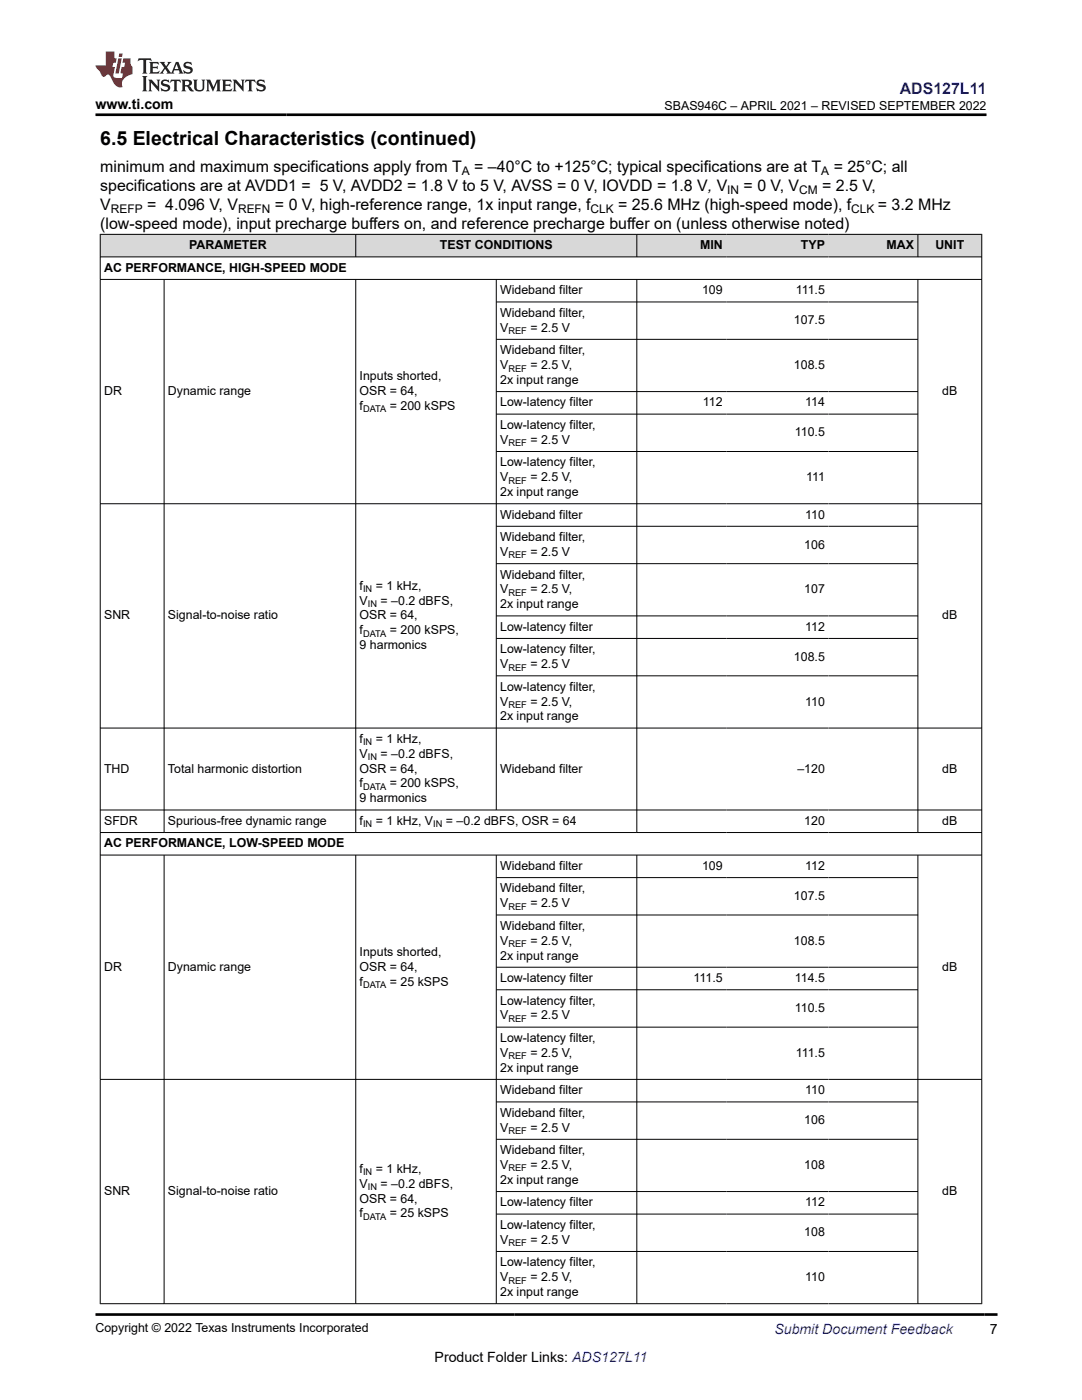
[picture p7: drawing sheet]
<svg xmlns="http://www.w3.org/2000/svg" width="216mm" height="279mm" viewBox="0 0 216 279" stroke-linecap="round" stroke-linejoin="round" font-family="sans-serif">
<defs><g id="words">
<text font-size="3.9" x="20" y="28.8">6.5 Electrical Characteristics (continued)</text>
<text font-size="3.2" fill="#00f" x="179.6" y="18.7">ADS127L11</text>
<g font-size="3.2">
<text x="20" y="34.3">minimum and maximum specifications apply from T</text>
<text x="94.6" y="34.3">= –40°C to +125°C; typical specifications are at T</text>
<text x="166.4" y="34.3">= 25°C; all</text>
<text x="20" y="38.1">specifications are at AVDD1 = 5 V, AVDD2 = 1.8 V to 5 V, AVSS = 0 V, IOVDD = 1.8 V, V</text>
<text x="20" y="41.9">V</text>
<text x="29.4" y="41.9">= 4.096 V, V</text>
<text x="54.9" y="41.9">= 0 V, high-reference range, 1x input range, f</text>
<text x="123.4" y="41.9">= 25.6 MHz (high-speed mode), f</text>
<text x="148.4" y="38.1">= 0 V, V</text>
<text x="164.1" y="38.1">= 2.5 V,</text>
<text x="175.2" y="41.9">= 3.2 MHz</text>
<text x="20" y="45.7">(low-speed mode), input precharge buffers on, and reference precharge buffer on (unless otherwise noted)</text>
</g>
<g font-size="2.8">
<text x="19.1" y="21.8">www.ti.com</text>
<text x="197.5" y="266.1">7</text>
<text x="86.7" y="271.7">Product Folder Links: ADS127L11</text>
</g>
<text font-size="2.8" fill="#00f" x="154.5" y="266.2">Submit Document Feedback</text>
<g font-size="2.5">
<text x="132.6" y="21.9">SBAS946C – APRIL 2021 – REVISED SEPTEMBER 2022</text>
<text x="37.8" y="49.7">PARAMETER</text>
<text x="87.8" y="49.7">TEST CONDITIONS</text>
<text x="139.7" y="49.7">MIN</text>
<text x="159.8" y="49.7">TYP</text>
<text x="176.9" y="49.7">MAX</text>
<text x="186.6" y="49.7">UNIT</text>
<text x="20.8" y="54.2">AC PERFORMANCE, HIGH-SPEED MODE</text>
<text x="99.8" y="58.7">Wideband filter</text>
<text x="140.1" y="58.7">109</text>
<text x="158.8" y="58.7">111.5</text>
<text x="99.8" y="63.2">Wideband filter,</text>
<text x="158.4" y="64.7">107.5</text>
<text x="99.8" y="66.2">V</text>
<text x="99.8" y="70.7">Wideband filter,</text>
<text x="105.8" y="66.2">= 2.5 V</text>
<text x="71.8" y="75.9">Inputs shorted,</text>
<text x="99.8" y="73.6">V</text>
<text x="99.8" y="76.6">2x input range</text>
<text x="105.8" y="73.6">= 2.5 V,</text>
<text x="158.4" y="73.6">108.5</text>
<text x="20.8" y="78.9">DR</text>
<text x="33.5" y="78.9">Dynamic range</text>
<text x="71.8" y="78.9">OSR = 64,</text>
<text x="71.8" y="81.8">f</text>
<text x="77.8" y="81.8">= 200 kSPS</text>
<text x="99.8" y="81.1">Low-latency filter</text>
<text x="140.3" y="81.1">112</text>
<text x="160.7" y="81.1">114</text>
<text x="188" y="78.9">dB</text>
<text x="99.8" y="85.6">Low-latency filter,</text>
<text x="99.8" y="88.6">V</text>
<text x="105.8" y="88.6">= 2.5 V</text>
<text x="158.6" y="87.1">110.5</text>
<text x="99.8" y="93.1">Low-latency filter,</text>
<text x="99.8" y="96">V</text>
<text x="99.8" y="99">2x input range</text>
<text x="105.8" y="96">= 2.5 V,</text>
<text x="160.8" y="96">111</text>
<text x="99.8" y="103.5">Wideband filter</text>
<text x="99.8" y="108">Wideband filter,</text>
<text x="160.7" y="103.5">110</text>
<text x="99.8" y="111">V</text>
<text x="105.8" y="111">= 2.5 V</text>
<text x="160.5" y="109.5">106</text>
<text x="71.8" y="117.7">f</text>
<text x="75" y="117.7">= 1 kHz,</text>
<text x="99.8" y="115.5">Wideband filter,</text>
<text x="99.8" y="118.4">V</text>
<text x="105.8" y="118.4">= 2.5 V,</text>
<text x="160.5" y="118.4">107</text>
<text x="20.8" y="123.6">SNR</text>
<text x="33.5" y="123.6">Signal-to-noise ratio</text>
<text x="71.8" y="120.7">V</text>
<text x="71.8" y="123.6">OSR = 64,</text>
<text x="75.9" y="120.7">= –0.2 dBFS,</text>
<text x="99.8" y="121.4">2x input range</text>
<text x="99.8" y="125.9">Low-latency filter</text>
<text x="160.7" y="125.9">112</text>
<text x="188" y="123.6">dB</text>
<text x="71.8" y="129.6">9 harmonics</text>
<text x="71.8" y="126.6">f</text>
<text x="77.8" y="126.6">= 200 kSPS,</text>
<text x="99.8" y="130.4">Low-latency filter,</text>
<text x="158.4" y="131.9">108.5</text>
<text x="99.8" y="133.3">V</text>
<text x="99.8" y="137.8">Low-latency filter,</text>
<text x="105.8" y="133.3">= 2.5 V</text>
<text x="99.8" y="140.8">V</text>
<text x="99.8" y="143.8">2x input range</text>
<text x="105.8" y="140.8">= 2.5 V,</text>
<text x="160.7" y="140.8">110</text>
<text x="71.8" y="148.3">f</text>
<text x="75" y="148.3">= 1 kHz,</text>
<text x="20.8" y="154.2">THD</text>
<text x="33.5" y="154.2">Total harmonic distortion</text>
<text x="71.8" y="151.2">V</text>
<text x="71.8" y="154.2">OSR = 64,</text>
<text x="75.9" y="151.2">= –0.2 dBFS,</text>
<text x="99.8" y="154.2">Wideband filter</text>
<text x="159.1" y="154.2">–120</text>
<text x="188" y="154.2">dB</text>
<text x="71.8" y="160.1">9 harmonics</text>
<text x="71.8" y="157.2">f</text>
<text x="77.8" y="157.2">= 200 kSPS,</text>
<text x="20.8" y="164.6">SFDR</text>
<text x="33.5" y="164.6">Spurious-free dynamic range</text>
<text x="71.8" y="164.6">f</text>
<text x="75" y="164.6">= 1 kHz, V</text>
<text x="89" y="164.6">= –0.2 dBFS, OSR = 64</text>
<text x="160.5" y="164.6">120</text>
<text x="188" y="164.6">dB</text>
<text x="20.8" y="169.1">AC PERFORMANCE, LOW-SPEED MODE</text>
<text x="99.8" y="173.6">Wideband filter</text>
<text x="140.1" y="173.6">109</text>
<text x="160.7" y="173.6">112</text>
<text x="99.8" y="178.1">Wideband filter,</text>
<text x="158.4" y="179.6">107.5</text>
<text x="99.8" y="181.1">V</text>
<text x="99.8" y="185.6">Wideband filter,</text>
<text x="105.8" y="181.1">= 2.5 V</text>
<text x="71.8" y="190.8">Inputs shorted,</text>
<text x="99.8" y="188.5">V</text>
<text x="99.8" y="191.5">2x input range</text>
<text x="105.8" y="188.5">= 2.5 V,</text>
<text x="158.4" y="188.5">108.5</text>
<text x="20.8" y="193.7">DR</text>
<text x="33.5" y="193.7">Dynamic range</text>
<text x="71.8" y="193.7">OSR = 64,</text>
<text x="71.8" y="196.7">f</text>
<text x="77.8" y="196.7">= 25 kSPS</text>
<text x="99.8" y="196">Low-latency filter</text>
<text x="138.4" y="196">111.5</text>
<text x="158.6" y="196">114.5</text>
<text x="188" y="193.7">dB</text>
<text x="99.8" y="200.5">Low-latency filter,</text>
<text x="99.8" y="203.5">V</text>
<text x="105.8" y="203.5">= 2.5 V</text>
<text x="158.6" y="202">110.5</text>
<text x="99.8" y="208">Low-latency filter,</text>
<text x="99.8" y="210.9">V</text>
<text x="99.8" y="213.9">2x input range</text>
<text x="105.8" y="210.9">= 2.5 V,</text>
<text x="158.8" y="210.9">111.5</text>
<text x="99.8" y="218.4">Wideband filter</text>
<text x="160.7" y="218.4">110</text>
<text x="99.8" y="222.9">Wideband filter,</text>
<text x="99.8" y="225.8">V</text>
<text x="105.8" y="225.8">= 2.5 V</text>
<text x="160.5" y="224.4">106</text>
<text x="99.8" y="230.3">Wideband filter,</text>
<text x="99.8" y="233.3">V</text>
<text x="105.8" y="233.3">= 2.5 V,</text>
<text x="160.5" y="233.3">108</text>
<text x="20.8" y="238.5">SNR</text>
<text x="33.5" y="238.5">Signal-to-noise ratio</text>
<text x="71.8" y="237">V</text>
<text x="71.8" y="234.1">f</text>
<text x="71.8" y="240">OSR = 64,</text>
<text x="75" y="234.1">= 1 kHz,</text>
<text x="75.9" y="237">= –0.2 dBFS,</text>
<text x="99.8" y="236.3">2x input range</text>
<text x="188" y="238.5">dB</text>
<text x="71.8" y="243">f</text>
<text x="77.8" y="243">= 25 kSPS</text>
<text x="99.8" y="240.8">Low-latency filter</text>
<text x="99.8" y="245.3">Low-latency filter,</text>
<text x="160.7" y="240.8">112</text>
<text x="99.8" y="248.2">V</text>
<text x="105.8" y="248.2">= 2.5 V</text>
<text x="160.5" y="246.7">108</text>
<text x="99.8" y="252.7">Low-latency filter,</text>
<text x="99.8" y="255.7">V</text>
<text x="105.8" y="255.7">= 2.5 V,</text>
<text x="160.7" y="255.7">110</text>
<text x="99.8" y="258.6">2x input range</text>
<text x="19.1" y="265.9">Copyright © 2022 Texas Instruments Incorporated</text>
</g>
<g font-size="2.4">
<text x="92.2" y="34.9">A</text>
<text x="163.9" y="34.9">A</text>
<text x="145.1" y="38.7">IN</text>
<text x="159.5" y="38.7">CM</text>
<text x="22.1" y="42.5">REFP</text>
<text x="47.5" y="42.5">REFN</text>
<text x="117.9" y="42.5">CLK</text>
<text x="169.9" y="42.5">CLK</text>
</g>
<g font-size="1.9">
<text x="101.4" y="66.7">REF</text>
<text x="101.4" y="74.1">REF</text>
<text x="72.4" y="82.3">DATA</text>
<text x="101.4" y="89.1">REF</text>
<text x="101.4" y="96.5">REF</text>
<text x="101.4" y="111.4">REF</text>
<text x="72.4" y="118.2">IN</text>
<text x="101.4" y="118.9">REF</text>
<text x="73.4" y="121.2">IN</text>
<text x="72.4" y="127.1">DATA</text>
<text x="101.4" y="133.8">REF</text>
<text x="101.4" y="141.3">REF</text>
<text x="72.4" y="148.8">IN</text>
<text x="73.4" y="151.7">IN</text>
<text x="72.4" y="157.6">DATA</text>
<text x="72.4" y="165.1">IN</text>
<text x="86.4" y="165.1">IN</text>
<text x="101.4" y="181.6">REF</text>
<text x="101.4" y="189">REF</text>
<text x="72.4" y="197.2">DATA</text>
<text x="101.4" y="203.9">REF</text>
<text x="101.4" y="211.4">REF</text>
<text x="101.4" y="226.3">REF</text>
<text x="101.4" y="233.8">REF</text>
<text x="72.4" y="234.6">IN</text>
<text x="73.4" y="237.5">IN</text>
<text x="72.4" y="243.4">DATA</text>
<text x="101.4" y="248.7">REF</text>
<text x="101.4" y="256.2">REF</text>
</g>
</g></defs>
<g fill="#d8d8d8">
<path d="M20 46.8h175.9v4.5h-175.9z" fill-rule="evenodd"/>
<path d="M20.1 46.8h50.8v4.4h-50.8z" fill-rule="evenodd"/>
<path d="M71 46.8h56v4.4h-56z" fill-rule="evenodd"/>
<path d="M127.1 46.8h17.8v4.4h-17.8z" fill-rule="evenodd"/>
<path d="M144.9 46.8h20.4v4.4h-20.4z" fill-rule="evenodd"/>
<path d="M165.3 46.8h17.8v4.4h-17.8z" fill-rule="evenodd"/>
<path d="M183.2 46.8h12.6v4.4h-12.6z" fill-rule="evenodd"/>
</g>
<g fill="none" stroke="#000" stroke-width=".2">
<path d="M19.9 46.8h176.1M19.9 51.3h176.1M19.9 55.8h176.1M20 46.7v213.5M32.7 55.8v110.4M71 46.7v4.6M71 55.8v110.4M99 55.8v105.9M127.1 46.7v4.6M127.1 55.8v110.4M183.2 46.7v4.6M183.2 55.8v110.4"/>
<path d="M195.9 46.7v213.5M99 60.3h84.2M99 67.7h84.2M99 78.1h84.2M99 82.6h84.2M99 90.1h84.2M19.9 100.5h176.1M99 105h84.2M99 112.5h84.2M99 122.9h84.2M99 127.4h84.2M99 134.9h84.2"/>
<path d="M19.9 145.3h176.1M19.9 161.7h176.1M19.9 166.1h176.1M19.9 170.6h176.1M32.7 170.6v89.6M71 170.6v89.6M99 170.6v89.6M99 175.1h84.2M127.1 170.6v89.6M183.2 170.6v89.6M99 182.6h84.2M99 193h84.2"/>
<path d="M99 197.5h84.2M19.9 215.4h176.1M99 205h84.2M99 219.9h84.2M99 227.4h84.2M99 237.8h84.2M99 242.3h84.2M99 249.8h84.2M19.9 260.2h176.1"/>
</g>
<path d="M27.7 11.6l-.2 .6 .5-.2h.6v.1v2.2l-.2 .4h1l-.2-.4v-2.2v-.1h.5l.5 .2-.1-.6zM29.8 12.4l.2 .3v1.6l-.2 .4h1.9l.1-.6a1.08 1.08 0 0 1-1.3 .2v-.7h.6l.4 .2v-.7l-.4 .2h-.6v-.5l.2-.2a1 1 0 0 1 1 .3l-.1-.5zM31.8 12.4l1 1.1-1 1.2h.9l-.2-.2 .4-.8 .5 .8-.2 .2h1.6l-.2-.2 .1-.5h1l.1 .5-.1 .2h.9l-.2-.4-.8-1.9h-.5l-1 2.1-.8-1.1 .9-1h-.8l.2 .2-.5 .6-.3-.6 .1-.2zM35.2 12.8l.4 1h-.8zM36.8 12.5a.65 .65 0 0 0-.2 .7 .65 .65 0 0 0 .6 .5l.7 .1 .1 .3a.79 .79 0 0 1-.7 .4 .79 .79 0 0 1-.7-.5l.1 .7 .2-.1a.93 .93 0 0 0 1.1 0 .93 .93 0 0 0 .4-.9 1.46 1.46 0 0 0-1.2-.6l-.1-.3a1.09 1.09 0 0 1 1.2 .2l-.2-.6-.1 .1-.6-.2zM28.4 15.2l.2 .4v2.2l-.2 .4h1l-.2-.4v-2.2l.2-.4zM29.6 15.9l.2 .4v1.5l-.2 .4h.8l-.3-.4v-1.3l1.7 1.8v-2l.2-.4h-.8l.2 .2 .1 1.1-1.2-1.3zM32.3 16a.65 .65 0 0 0-.2 .8 .65 .65 0 0 0 .7 .4l.6 .2 .1 .2a.79 .79 0 0 1-.7 .4 .79 .79 0 0 1-.7-.5l.1 .7 .2-.1a.93 .93 0 0 0 1.1 .1 .93 .93 0 0 0 .4-1 1.46 1.46 0 0 0-1.2-.5l-.1-.4a1.09 1.09 0 0 1 1.2 .2l-.2-.6-.1 .1-.6-.1zM34.1 15.9l-.1 .6a.63 .63 0 0 1 .7-.3l.1 1.6-.3 .4h1l-.2-.4v-1.6a.66 .66 0 0 1 .8 .3l-.1-.6zM36.2 15.9l.2 .4v1.5l-.2 .4h.9l-.2-.2v-.7h.5l.1 .2a.79 .79 0 0 0 1.2 .6l-1-.9a.61 .61 0 0 0 .6-.6 .61 .61 0 0 0-.5-.7zM36.9 16.2h.2a.47 .47 0 0 1 .5 .1 .47 .47 0 0 1 .1 .5l-.2 .1-.6 .1zM38.5 15.9l.2 .2a2.27 2.27 0 0 0 .4 2 1.04 1.04 0 0 0 1.7-.7v-1.3l.2-.2h-.8l.2 .4v1.1a.6 .6 0 0 1-.6 .6 .6 .6 0 0 1-.6-.6v-1.1l.3-.4zM41.1 15.9l.2 .4v1.5l-.2 .4h.7l-.2-.4v-1.4l.9 1.9 .8-1.9v1.4l-.2 .4h1l-.3-.4v-1.5l.3-.4h-.8l-.7 1.5-.7-1.5zM44.3 15.9l.2 .4v1.5l-.2 .4h1.9l.1-.6a1.09 1.09 0 0 1-1.3 .2v-.7h.6l.4 .2v-.6l-.4 .2h-.6v-.6l.2-.1a1.01 1.01 0 0 1 1 .3l-.1-.6zM46.4 15.9l.3 .4v1.5l-.3 .4h.8l-.2-.4v-1.3l1.6 1.8v-2l.2-.4h-.7l.2 .2v1.1l-1.2-1.3zM49 15.9l-.1 .6a.63 .63 0 0 1 .8-.3v1.6l-.3 .4h1l-.2-.4v-1.6a.66 .66 0 0 1 .8 .3l-.1-.6zM51.4 16a.65 .65 0 0 0-.2 .8 .65 .65 0 0 0 .6 .4l.6 .2 .2 .2a.79 .79 0 0 1-.8 .4 .79 .79 0 0 1-.6-.5l.1 .7 .2-.1a.93 .93 0 0 0 1 .1 .93 .93 0 0 0 .5-1 1.46 1.46 0 0 0-1.3-.5l-.1-.4a1.09 1.09 0 0 1 1.3 .2l-.2-.6-.2 .1-.5-.1z" fill="#231f20"/>
<path d="M21.1 10.3v2.7h-2.1l.1 .4 .9 1a.95 .95 0 0 0 .9 .9 .59 .59 0 0 1 .6-.4 .59 .59 0 0 1 .5 .3l.4 .8a1.59 1.59 0 0 0 2.1 1.4 1.61 1.61 0 0 1 1-2.3l1-.3-.1-1.5a1.59 1.59 0 0 1-.4-1.7h-1.4l-.2 .9h.5l-.1 .9h-.5l-.2 .9v.3l.4 .1-.2 .9h-.6a.73 .73 0 0 1-1.1-.7l.3-1.5h-.5l.2-.9h.5l.2-.9h-.5v-1.3zM23.6 11.6l-.6 3.1h.7l.6-3.1zM23.8 10.7l-.1 .6h.7l.1-.6z" fill="#ed1c24"/>
<path d="M19.1 22.9h177.8M19.1 262.3h179.9" fill="none" stroke="#000" stroke-width=".53"/>
<use href="#words"/>
</svg>
